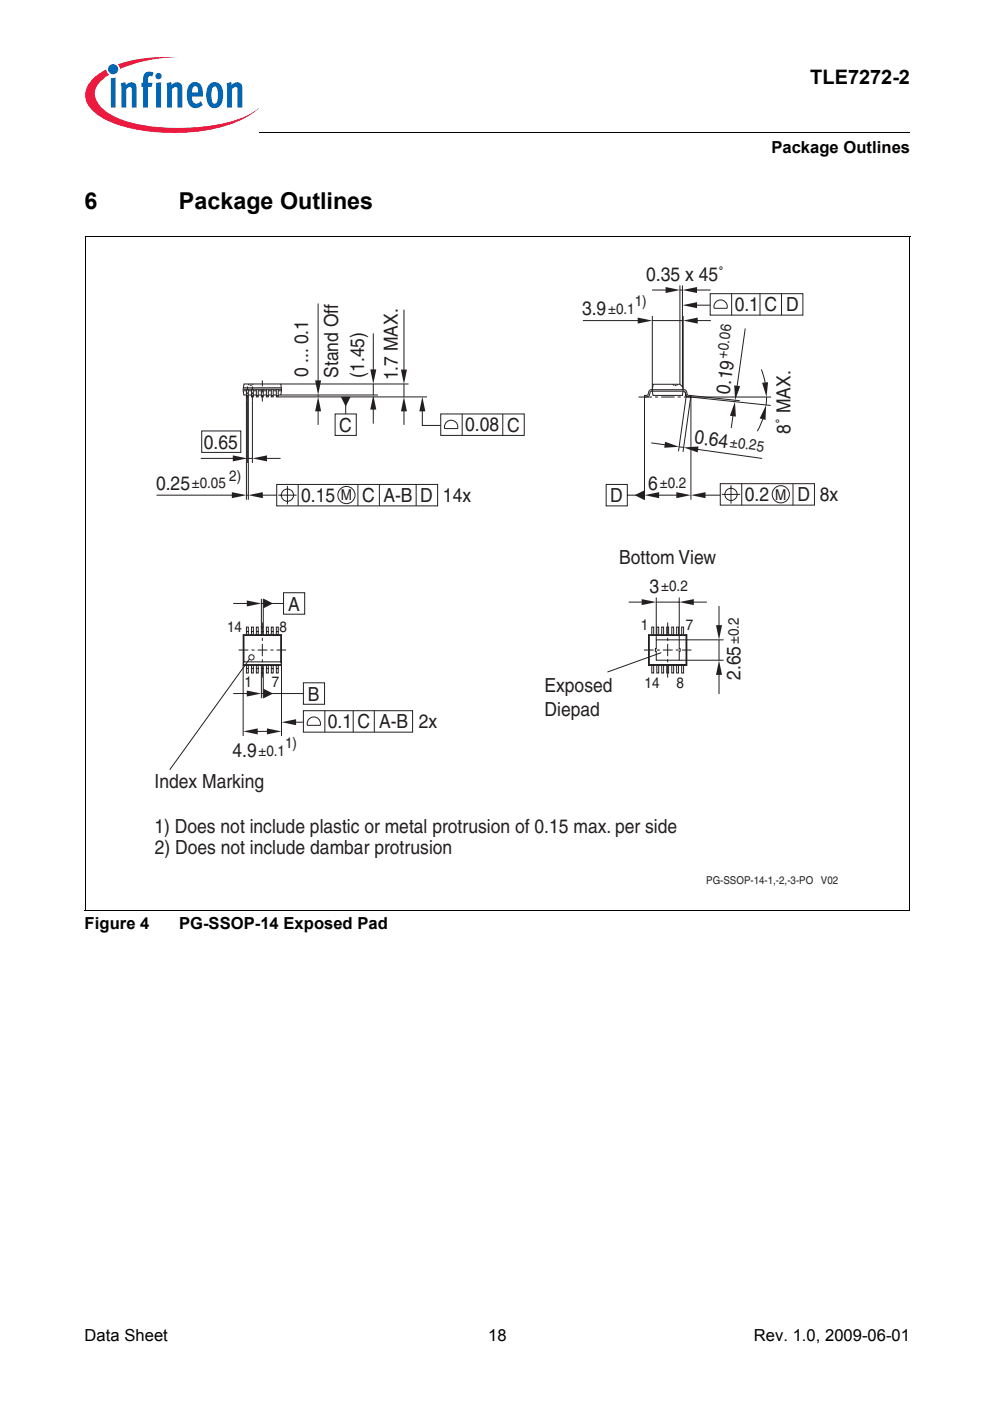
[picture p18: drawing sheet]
<svg xmlns="http://www.w3.org/2000/svg" width="210mm" height="297mm" viewBox="0 0 210 297" stroke-linecap="round" stroke-linejoin="round" font-family="sans-serif">
<defs><g id="words">
<g font-size="4.9">
<text x="17.9" y="44.3">6</text>
<text x="38" y="44.3">Package Outlines</text>
</g>
<text font-size="4.2" x="171.8" y="17.8">TLE7272-2</text>
<g font-size="4.1" fill="#231f20">
<text x="137" y="59.5">0.35 x 45˚</text>
<text x="155.8" y="66">0.1</text>
<text x="162.1" y="66">C D</text>
<text x="123.4" y="66.8">3.9</text>
<text x="65.3" y="80" transform="rotate(-90 65.3 80)">0 ... 0.1</text>
<text x="71.7" y="80.1" transform="rotate(-90 71.7 80.1)">Stand Off</text>
<text x="77.2" y="80.1" transform="rotate(-90 77.2 80.1)">(1.45)</text>
<text x="84.3" y="80.6" transform="rotate(-90 84.3 80.6)">1.7 MAX.</text>
<text x="154.7" y="83.7" transform="rotate(-82 154.7 83.7)">0.19</text>
<text x="43.2" y="95.1">0.65</text>
<text x="71.9" y="91.6">C</text>
<text x="98.6" y="91.5">0.08</text>
<text x="107.5" y="91.6">C</text>
<text x="147.1" y="94" transform="rotate(8 147.1 94)">0.64</text>
<text x="167.6" y="91.9" transform="rotate(-90 167.6 91.9)">8˚ MAX.</text>
<text x="33.1" y="103.8">0.25</text>
<text x="63.9" y="106.4">0.15</text>
<text x="76.8" y="106.4">C</text>
<text x="81.3" y="106.4">A-B</text>
<text x="89.1" y="106.4">D</text>
<text x="93.9" y="106.4">14x</text>
<text x="129.4" y="106.5">D</text>
<text x="137.4" y="103.8">6</text>
<text x="157.9" y="106.3">0.2</text>
<text x="169.1" y="106.2">D</text>
<text x="173.8" y="106.2">8x</text>
<text x="131.3" y="119.6">Bottom View</text>
<text x="137.7" y="125.7">3</text>
<text x="61.1" y="129.5">A</text>
<text x="65.3" y="148.6">B</text>
<text x="115.5" y="146.7">Exposed</text>
<text x="157" y="144.1" transform="rotate(-90 157 144.1)">2.65</text>
<text x="69.5" y="154.4">0.1</text>
<text x="75.8" y="154.4">C</text>
<text x="80.4" y="154.4">A-B</text>
<text x="88.8" y="154.4">2x</text>
<text x="115.5" y="151.7">Diepad</text>
<text x="49.3" y="160.6">4.9</text>
<text x="32.8" y="167.1">Index Marking</text>
<text x="32.8" y="176.5">1) Does not include plastic or metal protrusion of 0.15 max. per side</text>
<text x="32.8" y="181.1">2) Does not include dambar protrusion</text>
</g>
<g font-size="3.5">
<text x="163.6" y="32.5">Package Outlines</text>
<text x="17.9" y="196.9">Figure 4</text>
<text x="38" y="196.9">PG-SSOP-14 Exposed Pad</text>
<text x="17.9" y="284.4">Data Sheet</text>
<text x="103.5" y="284.4">18</text>
<text x="159.8" y="284.4">Rev. 1.0, 2009-06-01</text>
</g>
<g font-size="3.2" fill="#231f20">
<text x="134.6" y="64.9">1)</text>
<text x="128.9" y="66.5">±0.1</text>
<text x="154.1" y="76.1" transform="rotate(-82 154.1 76.1)">+0.06</text>
<text x="154.7" y="94.7" transform="rotate(8 154.7 94.7)">±0.25</text>
<text x="48.6" y="101.9">2)</text>
<text x="40.7" y="103.5">±0.05</text>
<text x="72.3" y="106.1">M</text>
<text x="139.9" y="103.5">±0.2</text>
<text x="164.4" y="105.9">M</text>
<text x="140.2" y="125.4">±0.2</text>
<text x="48.2" y="134.1">14</text>
<text x="59.3" y="134.1">8</text>
<text x="135.9" y="133.5">1</text>
<text x="145.4" y="133.6">7</text>
<text x="156.7" y="136.6" transform="rotate(-90 156.7 136.6)">±0.2</text>
<text x="51.9" y="145.6">1</text>
<text x="57.6" y="145.6">7</text>
<text x="136.7" y="145.9">14</text>
<text x="143.4" y="145.9">8</text>
<text x="54.8" y="160.3">±0.1</text>
<text x="60.5" y="158.6">1)</text>
</g>
<g font-size="2.3" fill="#231f20">
<text x="149.7" y="187.4">PG-SSOP-14-1,-2,-3-PO</text>
<text x="174.1" y="187.4">V02</text>
</g>
</g></defs>
<circle cx="24" cy="14.7" r="1.08" fill="#0166b3"/>
<g fill="#ed1a40">
<path d="M25 13.6l.8-.2a32.4 32.4 0 0 1 11.9-1.3 31.9 31.9 0 0 0-11.6 2.3l-.7 .2z"/>
<path d="M19.5 16.9a11.1 11.1 0 0 1 3-2.2l.2 .6 .4 .5a4.9 4.9 0 0 0-3 4.3 6.3 6.3 0 0 0 3.8 4.4 31.8 31.8 0 0 0 15.5 2.6 31.6 31.6 0 0 0 13.8-3l1.6-1.2a19.6 19.6 0 0 1-10.3 4.6 41.9 41.9 0 0 1-20.3-1.3 10.1 10.1 0 0 1-5.7-4.3 4.2 4.2 0 0 1 1-5z"/>
</g>
<g fill="#0166b3">
<path d="M23.5 16.6l1-.1v6.3h-1z"/>
<path d="M25.6 17.7l1-.3 .1 .6a1.21 1.21 0 0 1 1.4-.5 1.21 1.21 0 0 1 .9 1.3v4h-1.1v-4.1a.41 .41 0 0 0-.6-.2l-.5 .4v3.9h-1.1z"/>
<path d="M30.8 15.4l.8-.2 .8 .1 .2 .2-.3 .7h-.2a.47 .47 0 0 0-.7 .2v1.1h.9l-.2 .9h-.7v4.4h-1.1v-4.4h-.3v-.9h.3v-.7a1.75 1.75 0 0 1 .5-1.4z"/>
<path d="M35.3 17.7l1-.3 .1 .6a1.21 1.21 0 0 1 1.4-.5 1.21 1.21 0 0 1 .9 1.3v4h-1.1v-4.1a.41 .41 0 0 0-.6-.2l-.5 .4v3.9h-1.1z"/>
<path d="M48 17.7l1-.3 .1 .6a1.21 1.21 0 0 1 1.5-.5 1.21 1.21 0 0 1 .8 1.3v4h-1l-.1-4.1a.41 .41 0 0 0-.6-.2l-.5 .4v3.9h-1z"/>
<path d="M32.9 16.1a.7 .7 0 0 1 1.4 0 .7 .7 0 0 1-1.4 0zM33.1 17.6l1-.2v5.4h-1z"/>
<path d="M40.4 17.8a1.58 1.58 0 0 1 1.7-.2 1.58 1.58 0 0 1 .9 1.5v1.4h-2.3a1.08 1.08 0 0 0 .3 1.1 1.08 1.08 0 0 0 1.1 .2l.5-.3 .4 .7a1.87 1.87 0 0 1-2.2 .6 1.87 1.87 0 0 1-1.1-1.9v-1.7l.2-.8zM40.9 18.5l-.2 1.1h1.3v-.7a.58 .58 0 0 0-.4-.6 .58 .58 0 0 0-.7 .2z"/>
<path d="M44.6 17.7a1.75 1.75 0 0 1 1.9 0 1.75 1.75 0 0 1 .8 1.7v1.3a1.95 1.95 0 0 1-2.3 2.1 2.91 2.91 0 0 1-1.2-3.2 2.77 2.77 0 0 1 .8-1.9zM45.2 18.5a4.3 4.3 0 0 0 0 3.4l.3 .1a1.53 1.53 0 0 0 .7-1.9v-.4a1.18 1.18 0 0 0-.7-1.4z"/>
</g>
<path d="M54.9 28l.1 .1z" fill="#000"/>
<path d="M55 28h137.8" fill="none" stroke="#000" stroke-width=".21"/>
<path d="M17.9 29h46v5h-46z" fill="#fff"/>
<g fill="none" stroke="#231f20" stroke-width=".21">
<path d="M51.6 82.5h8.1M51.6 82.9h.6M51.6 82.2h8.1M52.2 83.7h-.5l-.1-1.2 .1-1.1h7.8l.2 1.1-.2 1.2h-.5M52.2 83.9h.5M52.2 84.2v21.8M52.7 82.9h.6M52.7 83.7h.6M52.7 84.2v21.8M53.3 83.9h.4M53.7 82.9h.7M53.7 83.7h.7"/>
<path d="M54.4 83.9h.4M54.8 82.9h.6M54.8 83.7h.6M55.4 83.9h.4M55.8 82.9h.7M55.8 83.7h.7M56.5 83.9h.4M56.9 82.9h.6M56.9 83.7h.6M57.5 83.9h.4M57.9 82.9h.7M57.9 83.7h.7"/>
<path d="M58.6 83.9h.4M59 82.9h.7M137.5 83.1h.1M138.5 81.5h5.7a2.03 2.03 0 0 1 .5 2.3h-6.2l-.2-1.2zM33.2 105h16.3M55.4 105h3.3M51.6 134.6h8.1v6.5h-8.1zM51.6 134.6l.1 .1M51.7 134.7h7.8v5.6h-7.8zM52.2 134.6v-1.6h.5v1.6M52.2 133.9h.5M53.3 134.6v-1.6h.4v1.6"/>
<path d="M53.3 133.9h.4M54.4 134.6v-1.6h.4v1.6M54.4 133.9h.4M55.4 134.6v-1.6h.4v1.6M55.4 133.9h.4M56.5 134.6v-1.6h.4v1.6M56.5 133.9h.4M57.5 134.6v-1.6h.4v1.6M57.5 133.9h.4M58.6 134.6v-1.6h.4v1.6M58.6 133.9h.4M59.7 134.6l-.2 .1"/>
<path d="M137.5 134.6h8.1v6.5h-8.1zM137.5 134.6l.2 .1M137.7 134.7h7.8v6.2h-7.8zM138.2 134.6v-1.6h.4v1.6M139.1 135.7h4.9v1.8h.2v.6h-.2v1.9h-4.9v-1.9h-.2v-.6h.2zM139.3 134.6v-1.6h.4v1.6M140.3 134.6v-1.6h.4v1.6M141.4 134.6v-1.6h.4v1.6M141.6 135.4h.1M142.4 134.6v-1.6h.4v1.6M143.5 134.6v-1.6h.4v1.6M144.5 134.6v-1.6h.4v1.6"/>
<path d="M145.6 134.6l-.1 .1M51.7 140.3l-.1 .6h8.1l-.2-.6M52.2 141.1v1.6h.5v-1.6M52.2 141.7h.5M53.3 141.1v1.6h.4v-1.6M53.3 141.7h.4M54.4 141.1v1.6h.4v-1.6M54.4 141.7h.4M55.4 141.1v1.6h.4v-1.6M55.4 141.7h.4M56.5 141.1v1.6h.4v-1.6M56.5 141.7h.4"/>
<path d="M57.5 141.1v1.6h.4v-1.6M57.5 141.7h.4M58.6 141.1v1.6h.4v-1.6M58.6 141.7h.4M137.7 140.9l-.2 .2M138.2 141.1v1.6h.4v-1.6M139.3 141.1v1.6h.4v-1.6M140.3 141.1v1.6h.4v-1.6M141.4 141.1v1.6h.4v-1.6M141.6 140.3h.1M142.4 141.1v1.6h.4v-1.6M143.5 141.1v1.6h.4v-1.6"/>
<path d="M144.5 141.1v1.6h.4v-1.6M145.5 140.9l.1 .2"/>
<circle cx="53.3" cy="139.4" r=".56"/>
</g>
<path d="M55.6 132v11.7M141.6 132v11.7" fill="none" stroke="#231f20" stroke-width=".21" stroke-dasharray="2.6 .6 .6 .6" stroke-linecap="butt"/>
<path d="M50.6 137.8h10.1M136.5 137.8h10.1" fill="none" stroke="#231f20" stroke-width=".21" stroke-dasharray="2.1 .6 .6 .6" stroke-linecap="butt"/>
<path d="M52.6 81.4l.5 .3 .6-.3M142.6 81.5l.6 .3 .5-.3" fill="none" stroke="#231f20" stroke-width=".21" stroke-dasharray=".4 .1" stroke-linecap="butt"/>
<path d="M52.4 84.8v-2.9M53.5 84.8v-2.9" fill="none" stroke="#231f20" stroke-width=".21" stroke-dasharray=".9 .4 .4 .4" stroke-linecap="butt"/>
<g fill="#231f20">
<path d="M49.2 104.3l3 .7-3 .6z"/>
<path d="M52.6 105l3.1-.7v1.3z"/>
</g>
<g fill="none" stroke="#231f20" stroke-width=".21">
<path d="M52.4 84.8v13.4M53.5 84.8v13.4M56.2 97.2h3.3M52.2 105h.5M58.7 102.7h34.1v4.6h-34.1zM59 105h3.9M60.9 103v3.9M63.2 102.7v4.6M75.9 102.7v4.6M80.4 102.7v4.6M88.2 102.7v4.6"/>
<circle cx="60.9" cy="105" r="1.3"/>
<circle cx="73.5" cy="105" r="1.82"/>
</g>
<path d="M53.5 97.2l3.1-.6v1.2z" fill="#231f20"/>
<path d="M42.6 97.2h7.1M42.8 91.4h8.3v4.5h-8.3z" fill="none" stroke="#231f20" stroke-width=".21"/>
<path d="M49.4 96.6l3.1 .6-3.1 .6z" fill="#231f20"/>
<path d="M52.5 97.2h1M79.1 86.6v3.2M85.6 86.8v3.3" fill="none" stroke="#231f20" stroke-width=".21"/>
<path d="M55.6 85.1v-4.7" fill="none" stroke="#231f20" stroke-width=".21" stroke-dasharray="1.3 .6 .6 .6" stroke-linecap="butt"/>
<path d="M85.6 84.1l.7 3.1h-1.3z" fill="#231f20"/>
<path d="M67.4 86.8v3.3M73.3 85.7v2.1" fill="none" stroke="#231f20" stroke-width=".21"/>
<path d="M67.4 84.1l.7 3.1h-1.3z" fill="#231f20"/>
<path d="M67.4 64.3v16.8M59.5 81.4h27.1M59.5 83.7h20.6M67.4 83.7v.4M71.1 87.8h4.4v4.5h-4.4z" fill="none" stroke="#231f20" stroke-width=".21"/>
<path d="M66.8 80.7h1.3l-.7 3z" fill="#231f20"/>
<path d="M79.1 70.7v8M85.6 65.6v13.1" fill="none" stroke="#231f20" stroke-width=".21"/>
<g fill="#231f20">
<path d="M72.3 84.1h2l-1 2.1z"/>
<path d="M85 78.4h1.3l-.7 3.1z"/>
<path d="M78.5 78.3h1.3l-.7 3.1z"/>
<path d="M79.1 83.7l.7 3.1h-1.3z"/>
</g>
<path d="M85.6 81.5v2.7M89.5 86.6v3.6h3.9" fill="none" stroke="#231f20" stroke-width=".21"/>
<path d="M89.5 84.1l.7 3.1h-1.3z" fill="#231f20"/>
<path d="M59 84.2h31.5M79.1 81.4v2.3M93.4 87.8h17.8v4.5h-17.8zM94.5 89.7a1.41 1.41 0 0 1 1.8-.5 1.41 1.41 0 0 1 .7 1.7h-2.7v-.8zM98 87.8v4.5M106.6 87.8v4.5" fill="none" stroke="#231f20" stroke-width=".21"/>
<path d="M55.8 126.9l2.1 1-2.1 1.1z" fill="#231f20"/>
<path d="M57.4 127.9h2.7M60.1 125.7h4.5v4.5h-4.5z" fill="none" stroke="#231f20" stroke-width=".21"/>
<path d="M52.3 127.3l3.1 .6-3.1 .7z" fill="#231f20"/>
<path d="M49.5 127.9h3.2M55.4 127.9h.4M55.4 127v6M55.8 127v6M55.4 142.7v5.3M55.8 142.7v5.3M64.3 144.8h4.5v4.5h-4.5z" fill="none" stroke="#231f20" stroke-width=".21"/>
<path d="M52.3 146.4l3.1 .6-3.1 .7z" fill="#231f20"/>
<path d="M49.5 147h3.2M55.4 147h.4M56.9 147h7.4" fill="none" stroke="#231f20" stroke-width=".21"/>
<path d="M55.8 146l2.1 1-2.1 1.1z" fill="#231f20"/>
<path d="M51.6 141.1v14.9M53.9 155.1h3.4M59.7 141.1v14.9" fill="none" stroke="#231f20" stroke-width=".21"/>
<g fill="#231f20">
<path d="M51.6 155.1l3-.7v1.3z"/>
<path d="M56.6 154.4l3.1 .7-3.1 .6z"/>
</g>
<path d="M64.3 150.7h23.2v4.5h-23.2zM65.7 152.3a1.41 1.41 0 0 1 1.6 0 1.41 1.41 0 0 1 .6 1.5h-2.7l-.1-.2a1.41 1.41 0 0 1 .6-1.3z" fill="none" stroke="#231f20" stroke-width=".21"/>
<path d="M59.7 153.1l3.1-.6v1.3z" fill="#231f20"/>
<path d="M139.1 126.7v9M139.1 127.7h4.9M144 126.7v9M61.9 153.1h2.4M68.9 150.7v4.5M74.9 150.7v4.5M79.4 150.7v4.5" fill="none" stroke="#231f20" stroke-width=".21"/>
<g fill="#231f20">
<path d="M144 127.7l3.1-.7v1.3z"/>
<path d="M151.8 132.5h1.3l-.7 3.1z"/>
</g>
<path d="M146.7 127.7h3.2" fill="none" stroke="#231f20" stroke-width=".21"/>
<path d="M136 127l3.1 .7-3.1 .6z" fill="#231f20"/>
<path d="M133.3 127.7h3.1M144 140h9.4M144 135.7h9.4M152.4 128.5v4.5M152.4 135.7v4.3" fill="none" stroke="#231f20" stroke-width=".21"/>
<path d="M152.4 140l.7 3.1h-1.3z" fill="#231f20"/>
<path d="M136.6 83.9v22.1M146.5 83.9v22.1M139 105h5.2M152.7 102.5h20v4.6h-20zM152.5 142.6v4.6" fill="none" stroke="#231f20" stroke-width=".21"/>
<path d="M134.6 105l2-1.1v2.1z" fill="#231f20"/>
<path d="M128.5 102.7h4.5v4.6h-4.5zM133 105h2.1" fill="none" stroke="#231f20" stroke-width=".21"/>
<path d="M136.6 105l3.1-.7v1.3z" fill="#231f20"/>
<g fill="none" stroke="#231f20" stroke-width=".21">
<path d="M148.8 105h3.9M155 102.9v3.9M157.3 102.5v4.6"/>
<circle cx="155" cy="104.8" r="1.3"/>
</g>
<g fill="#231f20">
<path d="M146.5 105l3.1-.7v1.3z"/>
<path d="M143.4 104.3l3.1 .7-3.1 .6z"/>
</g>
<g fill="none" stroke="#231f20" stroke-width=".21">
<path d="M147.7 95.2l13.9 2M153 104.8h3.9M168.1 102.5v4.6"/>
<circle cx="165.5" cy="104.8" r="1.82"/>
</g>
<path d="M144.9 94.9l3.2-.2-.2 1.2z" fill="#231f20"/>
<path d="M145.5 84l-1.6 11.7M146.5 83.9l-1.7 11.9" fill="none" stroke="#231f20" stroke-width=".21"/>
<path d="M141 93.7l3 1-3.2 .2z" fill="#231f20"/>
<path d="M123.6 68h12M138.3 67v15.9M138.3 68h6.6M137.8 82.7l.2-.1h7.1l.4 .3 .3 .9 .7 .1v.3l-1-.3-.3-.8-.2-.2h-6.8l-.3 .2-.3 .8-.9 .3-.1-.3 .8-.3zM138.1 93.9l3.2 .5M144 94.7l.9 .2M145.3 83.2l.2 1" fill="none" stroke="#231f20" stroke-width=".21"/>
<g fill="#231f20">
<path d="M135.2 67.3l3.1 .7-3.1 .6z"/>
<path d="M144.8 68l3.1-.7v1.3z"/>
</g>
<path d="M147.6 68h3.1" fill="none" stroke="#231f20" stroke-width=".21"/>
<path d="M141.1 60.9l3.1 .6-3.1 .6z" fill="#231f20"/>
<path d="M138.3 61.5h3.2" fill="none" stroke="#231f20" stroke-width=".21"/>
<path d="M144.7 61.5l3.1-.6v1.2z" fill="#231f20"/>
<path d="M144.2 61.5h.5M147.4 61.5h3.3M150.6 62.3h19.6v4.5h-19.6zM151.4 65.4a1.41 1.41 0 0 1 1.4-1.8 1.41 1.41 0 0 1 1.4 1.8" fill="none" stroke="#231f20" stroke-width=".21"/>
<path d="M144.7 64.7l3.1-.6v1.2z" fill="#231f20"/>
<path d="M144.2 60.5v21M144.7 60.5v21.5M144.8 67v15.6M147.5 64.7h3.1M151.4 65.4h2.8M155.1 62.3v4.5M158 69.6l-1.8 12.9M161.1 62.3v4.5M165.7 62.3v4.5M147.7 84.2h15.8" fill="none" stroke="#231f20" stroke-width=".21"/>
<path d="M135.4 84.2h12.3" fill="none" stroke="#231f20" stroke-width=".21" stroke-dasharray="2.9 .6 .6 .6" stroke-linecap="butt"/>
<path d="M155.8 85.2l.2 3.1-1.2-.1z" fill="#231f20"/>
<path d="M155.4 87.9l-.4 2.8M155.9 84.9l-.1 .3" fill="none" stroke="#231f20" stroke-width=".21"/>
<path d="M155.7 81.7l1.2 .2-1 3z" fill="#231f20"/>
<path d="M162 88.1l-1.4 3.3M162.5 84.2l-.1 1.7" fill="none" stroke="#231f20" stroke-width=".21"/>
<path d="M162.4 85.9l-.1 3.1-1.2-.3z" fill="#231f20"/>
<path d="M161.4 78.3l.8 2.8" fill="none" stroke="#231f20" stroke-width=".21"/>
<path d="M161.6 81.2l1.2-.2-.3 3.2z" fill="#231f20"/>
<path d="M52.2 82.5v1.7h.5v-1.7M53.3 82.5v1.7h.4v-1.7M54.4 82.5v1.7h.4v-1.7M55.4 82.5v1.7h.4v-1.7M56.5 82.5v1.7h.4v-1.7M57.5 82.5v1.7h.4v-1.7M58.6 82.5v1.7h.4v-1.7M145.5 84.1l17.9 1.9M146.5 83.9l10.3 1.1M162.2 81.1l.2 .8M52.9 139.7l-16.9 23.5M140.2 138.4l-11.4 4.1" fill="none" stroke="#231f20" stroke-width=".21"/>
<path d="M18 50.2h175M18 50.2v142.8M192.9 50.2v142.9M18 193.1h174.9" fill="none" stroke="#000" stroke-width=".21"/>
<use href="#words"/>
</svg>
